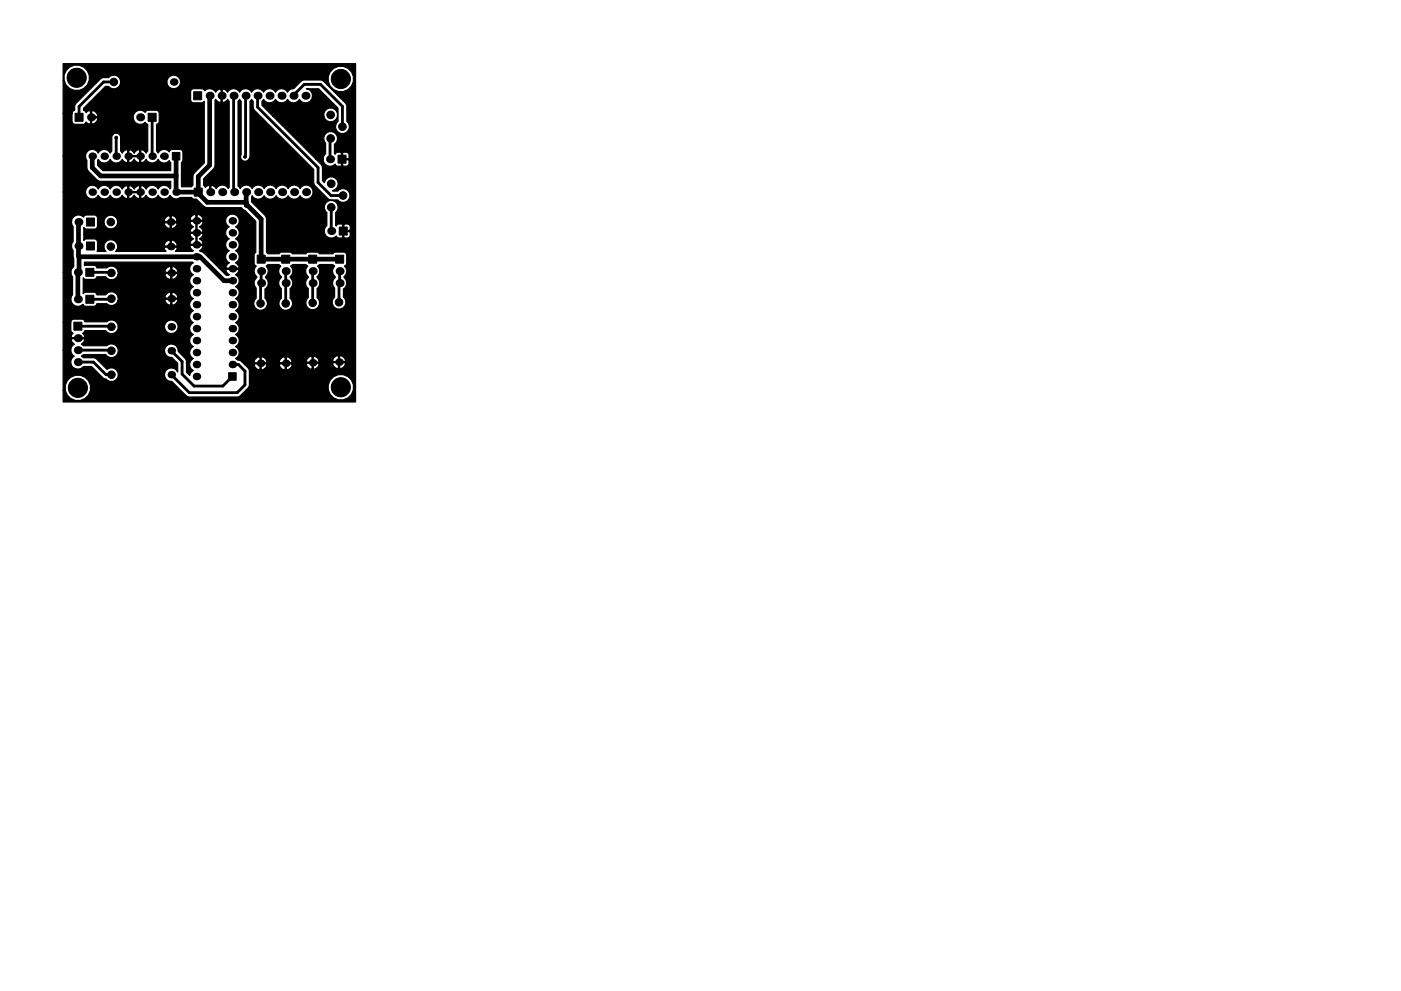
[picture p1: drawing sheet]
<svg xmlns="http://www.w3.org/2000/svg" width="297mm" height="210mm" viewBox="0 0 297 210" stroke-linecap="round" stroke-linejoin="round" font-family="sans-serif">
<g fill="#000" stroke="#000" stroke-width=".21">
<path d="M15.9 24h1.7v1.7h-1.7zM31.4 24h1.7v1.7h-1.7zM36.5 32.3h1.6v1.6h-1.6zM41.1 19.5h1.7v1.7h-1.7zM71.7 32.9h1.7v1.7h-1.7zM18.2 56.9h1.7v1.7h-1.7zM18.3 51.3h1.7v1.7h-1.7zM18.3 46.3h1.7v1.7h-1.7zM41.2 39.9h1.7v1.7h-1.7zM54.5 54.1h1.7v1.7h-1.7zM59.7 54.1h1.7v1.7h-1.7zM65.4 54.1h1.7v1.7h-1.7z"/>
<path d="M71.2 54.1h1.7v1.7h-1.7zM71.9 48.2h1.7v1.7h-1.7zM15.7 68.4h1.7v1.7h-1.7zM18.2 62.6h1.7v1.7h-1.7zM48.5 79.1h1.6v1.6h-1.6z"/>
<circle cx="16.3" cy="16.5" r="2.03"/>
<circle cx="24.1" cy="17.4" r=".8"/>
<circle cx="72.3" cy="16.8" r="2.03"/>
<circle cx="24.6" cy="29.2" r=".3"/>
<circle cx="51.9" cy="33.3" r=".3"/>
<circle cx="70.1" cy="29.4" r=".81"/>
<circle cx="70.1" cy="24.4" r=".81"/>
<circle cx="70.2" cy="39" r=".81"/>
<circle cx="72.6" cy="26.9" r=".81"/>
<circle cx="23.5" cy="52.3" r=".8"/>
<circle cx="23.5" cy="47.1" r=".8"/>
<circle cx="23.6" cy="57.9" r=".8"/>
<circle cx="70.2" cy="44" r=".81"/>
<circle cx="72.7" cy="41.5" r=".81"/>
<circle cx="23.6" cy="79.5" r=".8"/>
<circle cx="23.6" cy="63.4" r=".8"/>
<circle cx="23.6" cy="74.4" r=".8"/>
<circle cx="23.6" cy="69.3" r=".8"/>
<circle cx="55.2" cy="64.4" r=".8"/>
<circle cx="60.6" cy="64.4" r=".8"/>
<circle cx="66.3" cy="64.3" r=".8"/>
<circle cx="71.9" cy="64.1" r=".8"/>
<circle cx="16.5" cy="82.3" r="2.03"/>
<circle cx="72.3" cy="82.2" r="2.03"/>
</g>
<g fill="#000">
<circle cx="36.8" cy="17.4" r=".8"/>
<circle cx="19.3" cy="24.9" r=".85"/>
<circle cx="19.6" cy="33.1" r=".8"/>
<circle cx="22.1" cy="33.1" r=".8"/>
<circle cx="24.6" cy="33.1" r=".8"/>
<circle cx="27.2" cy="33.1" r=".8"/>
<circle cx="29.7" cy="33.1" r=".8"/>
<circle cx="29.7" cy="24.9" r=".85"/>
<circle cx="32.3" cy="33.1" r=".8"/>
<circle cx="34.8" cy="33.1" r=".8"/>
<circle cx="44.4" cy="20.3" r=".85"/>
<circle cx="47" cy="20.3" r=".85"/>
<circle cx="49.5" cy="20.3" r=".85"/>
<circle cx="52.1" cy="20.3" r=".85"/>
<circle cx="54.6" cy="20.3" r=".85"/>
<circle cx="57.1" cy="20.3" r=".85"/>
<circle cx="59.7" cy="20.3" r=".85"/>
<circle cx="62.2" cy="20.3" r=".85"/>
<circle cx="64.8" cy="20.3" r=".85"/>
<circle cx="70" cy="33.8" r=".85"/>
<circle cx="16.5" cy="57.8" r=".85"/>
<circle cx="16.6" cy="52.2" r=".85"/>
<circle cx="16.6" cy="47.1" r=".85"/>
<circle cx="19.6" cy="40.8" r=".8"/>
<circle cx="22.1" cy="40.8" r=".8"/>
<circle cx="24.6" cy="40.8" r=".8"/>
<circle cx="27.2" cy="40.8" r=".8"/>
<circle cx="29.7" cy="40.8" r=".8"/>
<circle cx="32.3" cy="40.8" r=".8"/>
<circle cx="34.8" cy="40.8" r=".8"/>
<circle cx="36.2" cy="47.1" r=".8"/>
<circle cx="36.2" cy="52.3" r=".8"/>
<circle cx="36.3" cy="57.9" r=".8"/>
<circle cx="37.3" cy="40.8" r=".8"/>
<circle cx="41.7" cy="49.4" r=".8"/>
<circle cx="41.7" cy="57" r=".8"/>
<circle cx="41.7" cy="46.9" r=".8"/>
<circle cx="41.7" cy="51.9" r=".8"/>
<circle cx="41.7" cy="59.6" r=".8"/>
<circle cx="41.7" cy="54.5" r=".8"/>
<circle cx="44.6" cy="40.8" r=".85"/>
<circle cx="47.1" cy="40.8" r=".85"/>
<circle cx="49.3" cy="51.9" r=".8"/>
<circle cx="49.3" cy="59.6" r=".8"/>
<circle cx="49.3" cy="49.4" r=".8"/>
<circle cx="49.3" cy="54.5" r=".8"/>
<circle cx="49.3" cy="46.9" r=".8"/>
<circle cx="49.3" cy="57" r=".8"/>
<circle cx="49.7" cy="40.8" r=".85"/>
<circle cx="52.2" cy="40.8" r=".85"/>
<circle cx="54.7" cy="40.8" r=".85"/>
<circle cx="55.4" cy="57.5" r=".85"/>
<circle cx="57.3" cy="40.8" r=".85"/>
<circle cx="59.8" cy="40.8" r=".85"/>
<circle cx="60.6" cy="57.5" r=".85"/>
<circle cx="62.4" cy="40.8" r=".85"/>
<circle cx="64.9" cy="40.8" r=".85"/>
<circle cx="66.3" cy="57.5" r=".85"/>
<circle cx="70.2" cy="49" r=".85"/>
<circle cx="72" cy="57.5" r=".85"/>
<circle cx="16.5" cy="71.7" r=".85"/>
<circle cx="16.5" cy="63.5" r=".85"/>
<circle cx="16.5" cy="74.3" r=".85"/>
<circle cx="16.5" cy="76.8" r=".85"/>
<circle cx="36.3" cy="74.4" r=".8"/>
<circle cx="36.3" cy="63.4" r=".8"/>
<circle cx="36.3" cy="69.3" r=".8"/>
<circle cx="36.3" cy="79.5" r=".8"/>
<circle cx="41.7" cy="77.3" r=".8"/>
<circle cx="41.7" cy="64.6" r=".8"/>
<circle cx="41.7" cy="72.3" r=".8"/>
<circle cx="41.7" cy="74.8" r=".8"/>
<circle cx="41.7" cy="79.9" r=".8"/>
<circle cx="41.7" cy="62.1" r=".8"/>
<circle cx="41.7" cy="67.2" r=".8"/>
<circle cx="41.7" cy="69.7" r=".8"/>
<circle cx="49.3" cy="77.3" r=".8"/>
<circle cx="49.3" cy="74.8" r=".8"/>
<circle cx="49.3" cy="69.7" r=".8"/>
<circle cx="49.3" cy="67.2" r=".8"/>
<circle cx="49.3" cy="64.6" r=".8"/>
<circle cx="49.3" cy="72.3" r=".8"/>
<circle cx="49.3" cy="62.1" r=".8"/>
<circle cx="55.2" cy="77.1" r=".8"/>
<circle cx="55.4" cy="60.1" r=".85"/>
<circle cx="60.6" cy="60.1" r=".85"/>
<circle cx="60.6" cy="77.1" r=".8"/>
<circle cx="66.3" cy="77" r=".8"/>
<circle cx="66.3" cy="60.1" r=".85"/>
<circle cx="71.9" cy="76.8" r=".8"/>
<circle cx="72" cy="60.1" r=".85"/>
</g>
<g fill="none" stroke="#000" stroke-width=".6">
<path d="M24.1 17.4h-2.1l-5.2 5.2v2.3M24.6 29.2v3.9M32.3 24.9v8.2M49.5 20.3v20.3l.2 .2M52.1 20.3v12.8l-.2 .2M54.6 20.3v2.4l12.8 12.9v3.1l2.8 2.8h2.5M59.7 20.1v.2M62.2 20.3l2.3-2.4h3.4l4.7 4.7v4.3M70.1 29.4l-.1 .1v4.3M19 57.8h4.5M55.4 57.5l-.2 6.9M60.6 57.5v6.9"/>
<path d="M66.3 57.5v6.8M70.2 44v5M72 57.5l-.1 6.6M16.5 69.2h7l.1 .1M16.5 74.3h7l.1 .1M16.5 76.8h3.3l2.7 2.7h1.1M19 63.5h4.5M36.3 74.4l2.3 2.3v2.7l2.5 2.5h6.1l2.1-2M49.3 77.3h1.2l1.4 1.4v3l-1.6 1.6h-10.2l-3.8-3.8h.1"/>
</g>
<path d="M19.6 33.1v2.5l1.7 1.7h16M34.4 33.1h.1M37.3 33.1v7.7h4.7M44.4 20.3v14.7l-2.4 2.5v3.5l1.9 1.9h8.3M16.6 47.1v7.3l.2 .1M16.6 52.2l-.1 .1M16.8 54.5v3l-.3 .3v5.7M16.8 54.5h25.6l5.1 5.1h1.8M52.2 40.8v2.8h.3l2.9 2.9v8.5h16.6" fill="none" stroke="#000" stroke-width="1"/>
<path d="M13.4 13.5h62v71.8h-62v-2.5h.4l.4 1a2.72 2.72 0 0 0 4.6 0 2.72 2.72 0 0 0-1.8-4.2 2.72 2.72 0 0 0-3.2 3.2h-.4v-8.5h1.6l.1 .6 .7 .7a1.48 1.48 0 0 0-.4 2.2 1.48 1.48 0 0 0 2.3 0h1.7l2.4 2.4 .7 .2a1.45 1.45 0 0 0 2.1 .2 1.45 1.45 0 0 0 .1-2 1.45 1.45 0 0 0-2-.2l-2.5-2.4-2.5-.1-.4-.3 .4-.4h4.7a1.45 1.45 0 0 0 2.1 .4 1.45 1.45 0 0 0 .3-2.1 1.45 1.45 0 0 0-2.1-.1h-5l-.5-.4 .6-.5 .2-.4-.2-.2h-2.6l-.1 .2 .1 .4 .6 .5-.7 .7-.1 .6h-1.6v-5.9h1.6l.1 1.9 .4 .4-.4 .7 .1 .2h2.6l.2-.2-.5-.7 .3-.2 .2-.4h4.4a1.44 1.44 0 0 0 1.6 .6 1.44 1.44 0 0 0 1.1-1.4h9.8l.1 .6a1.46 1.46 0 0 0 2.4 .5 1.46 1.46 0 0 0-.5-2.4 1.46 1.46 0 0 0-2 1.3h-9.8v-.2a1.44 1.44 0 0 0-2.4-.8h-4.7l-.4-.5-1.9-.1a.65 .65 0 0 0-.7 .7h-1.6v-10.6h1.6l.4 .9v3.8l-.3 .4a1.49 1.49 0 0 0 .6 1.8 1.49 1.49 0 0 0 1.9-.2l.1 .3 .5 .2h1.7l.5-.2 .1-.4h2.2a1.42 1.42 0 0 0 2.3-.7h9.9l.6 .8 .5 .3 .2-.2v-1.1h.2v1.1a.95 .95 0 0 0 1.2-1.1h-2.5l-.2 .2h-9.9v-.7h9.9l.2 .2h1.1v-1.1h.2v1.1h1.2l.1-.2a1.17 1.17 0 0 0-1.5-.9 1.07 1.07 0 0 0-1.3 .9h-9.9l-.2-.4a1.46 1.46 0 0 0-2.4 0h-1.9l-.1-.4-.5-.2h-1.7l-.6 .3v-3.4l.6 .4h1.7a.62 .62 0 0 0 .6-.6h1.9a1.45 1.45 0 0 0 1.5 .6 1.45 1.45 0 0 0 1.1-1h9.9l.6 .8 .5 .2 .2-.1v-1.2h.2v1.2a.95 .95 0 0 0 1.2-1.2h-2.5l-.2 .3h-9.9v-.7h9.9l.2 .2h1.1v-1.2h.2v1.2h1.2l.1-.2a1.17 1.17 0 0 0-1.5-1 1.07 1.07 0 0 0-1.3 1h-9.9l-.2-.5a1.43 1.43 0 0 0-2.1-.3h-2.2l-.1-.3-.5-.2-2 .1v-.8h22.9l.2 .1-.4 .3a1.42 1.42 0 0 0 .4 2.3 1.41 1.41 0 0 0-.8 1.3 1.41 1.41 0 0 0 .8 1.2 1.41 1.41 0 0 0-.8 1.3 1.41 1.41 0 0 0 .8 1.3 1.41 1.41 0 0 0-.8 1.2 1.41 1.41 0 0 0 .8 1.3 1.41 1.41 0 0 0-.8 1.3 1.41 1.41 0 0 0 .8 1.2 1.41 1.41 0 0 0-.8 1.3 1.41 1.41 0 0 0 .8 1.3 1.41 1.41 0 0 0-.8 1.3 1.41 1.41 0 0 0 .8 1.2 1.41 1.41 0 0 0-.8 1.3 1.41 1.41 0 0 0 .8 1.3 1.41 1.41 0 0 0-.8 1.2 1.41 1.41 0 0 0 .8 1.3l-.4 .3-.4 .8-.7-.7v-2.7l-1.7-1.8a1.44 1.44 0 0 0-1.4-1.5 1.44 1.44 0 0 0-1.5 1.4 1.44 1.44 0 0 0 1.5 1.4l1.3 1.3v1.8a1.45 1.45 0 0 0-1.8-.8 1.45 1.45 0 0 0-1 1.6 1.45 1.45 0 0 0 1.5 1.2l3.1 3.1 .6 .2h10.2l.7-.2 1.2-1.3h17.4a2.72 2.72 0 0 0 4.2 1.7 2.72 2.72 0 0 0 0-4.5 2.72 2.72 0 0 0-4.2 1.7v1.1h-17.4l.6-.7 .1-.3v-3l-.3-.6-.6-.7h1.9a1.02 1.02 0 0 0 1.2 1v-1.2h.3v1.2l.2 .1 .8-.6 .2-.5h2.6a1.02 1.02 0 0 0 1.3 1v-1.2h.2v1.2l.2 .1a1.16 1.16 0 0 0 1-1.2h3l.2 .5 .8 .5 .3-.1v-1.1h.2v1.1a1.02 1.02 0 0 0 1.3-.9l-.1-.1h2.9a1.02 1.02 0 0 0 1.3 .9v-1.1h.2v1.1l.2 .1a1.07 1.07 0 0 0 1-1.2h-2.6l-.1 .2-5.5-.1-.1 .2-5.6-.1-.1 .2h-2.6l-.1-.2h-2.5l-.1 .2h-1.9l-.7-.7h2.6l.1 .3h1.1v-1.2h.3v1.2h1.1l.1-.3h2.6l.1 .3h1.2v-1.2h.2v1.2h1.1l.1-.4h3l.1 .2h1.2v-1.1h.2v1.1h1.2v-.3h2.9l.1 .2h1.2v-1.1h.2v1.1h1.2l.1-.2a1.15 1.15 0 0 0-1.5-.9 1.02 1.02 0 0 0-1.3 .9h-2.9l-.6-.8-.4-.1-.4 .1a1.02 1.02 0 0 0-1.3 .9h-3l-.6-.7-.4-.2-.4 .1a1.02 1.02 0 0 0-1.3 .9h-2.6l-.2-.5-.4-.3-.4-.2-.5 .1a1.02 1.02 0 0 0-1.2 .9h-2.6l-1.4-.6 .4-.3a1.42 1.42 0 0 0-.4-2.3 1.41 1.41 0 0 0 .8-1.2 1.41 1.41 0 0 0-.8-1.3 1.41 1.41 0 0 0 .8-1.3 1.41 1.41 0 0 0-.8-1.3 1.41 1.41 0 0 0 .8-1.2 1.41 1.41 0 0 0-.8-1.3 1.41 1.41 0 0 0 .8-1.3 1.41 1.41 0 0 0-.8-1.2 1.41 1.41 0 0 0 .8-1.3 1.41 1.41 0 0 0-.8-1.3 1.41 1.41 0 0 0 .8-1.3 1.41 1.41 0 0 0-.8-1.2l.6-.5 .2-.4-.2-.3h-2.5l-.1 .3 .1 .4 .6 .5-.6 .1-4.8-4.7-.9-.5 .6-.5 .1-.4-.1-.2h-2.5l-.1 .2 .1 .4 .6 .5-.2 .1h-3.6l.4-.6-.1-.3h-2.6l-.1 .3 .4 .6h-10.7l.4-.7v-.6h9.9l.1 .2h1.2v-1.2h.2v1.2h1.2a1.03 1.03 0 0 0-1.4-1.2 1.07 1.07 0 0 0-1.3 1h-9.9l-.2-.5a1.45 1.45 0 0 0-2.1-.3 1.45 1.45 0 0 0-.1 2.1h-1.9l.1-2a.65 .65 0 0 0-.7-.6h-1.7l-.5 .3v-1.3h22.5l.1 .4 .6 .6-.6 .5-.1 .4 .1 .2h1.1v-2.3h.3v2.3h1.1l.1-.2-.1-.4-.6-.5 .6-.6 .1-.4-.1-.2h-2.5l-.1 .2h-22.5v-1.4l.5 .3h1.7a.65 .65 0 0 0 .7-.6v-.6h1.4a1.46 1.46 0 0 0 1.4 1.2 1.46 1.46 0 0 0 1.4-1.1h9.9l.5 .8 .5 .2 .3-.1v-1.2h.2v1.2a.95 .95 0 0 0 1.2-1.2h-2.6l-.1 .3h-9.9v-.3h15.4l.1 .4 .6 .5-.6 .6-.1 .3 .1 .3h1.1v-2.3h.3v2.3h1.1l.1-.3-.1-.3-.6-.6 .6-.5 .1-.4-.1-.2h-2.5l-.1 .2h-15.4v-.4h9.9l.1 .2h1.2v-1.2h.2v1.2h1.2v-.1h10.3l.1 .5 .7 .7-.4 .3a1.42 1.42 0 0 0 .4 2.3 1.41 1.41 0 0 0-.8 1.2 1.41 1.41 0 0 0 .8 1.3 1.41 1.41 0 0 0-.8 1.3 1.41 1.41 0 0 0 .8 1.3l-.6 .5-.1 .4 .1 .2h2.5l.2-.2-.2-.4-.6-.5 .4-.3a1.42 1.42 0 0 0-.4-2.3 1.41 1.41 0 0 0 .8-1.3 1.41 1.41 0 0 0-.8-1.2 1.41 1.41 0 0 0 .8-1.3 1.41 1.41 0 0 0-.8-1.3 1.45 1.45 0 0 0 .1-2.5 1.45 1.45 0 0 0-2.2 1.3h-10.3v-.4h2.8l.1 .2h1.1v-1.1h.3v1.1h1.1a1.03 1.03 0 0 0-1.4-1.1 1.07 1.07 0 0 0-1.2 .9h-2.8l-.4-.5-.6-.3-.4 .1a1.07 1.07 0 0 0-1.3 1h-9.9l-.2-.5a1.46 1.46 0 0 0-1.8-.5 1.46 1.46 0 0 0-.8 1.6h-1.4v-1.1a.65 .65 0 0 0-.7-.7h-1.7l-.6 .4a1.49 1.49 0 0 0-2.1 0 1.49 1.49 0 0 0-.1 2.1v3.1l-.2 .4a1.52 1.52 0 0 0 .2 1.5l.1 3.5-.5 .6-.1 .6h-1.6v-17.1h4.7a1.43 1.43 0 0 0 1.1 1.5 1.43 1.43 0 0 0 1.6-.8 1.41 1.41 0 0 0 1.3 .8 1.41 1.41 0 0 0 1.3-.8 1.41 1.41 0 0 0 1.3 .8 1.41 1.41 0 0 0 1.2-.8l.5 .6 .4 .2 .3-.2v-1.1h.2v1.1l.2 .2 .4-.2 .5-.6 .6 .6 .4 .2 .2-.2v-1.1h-2.6l.1-1.4h.2v1.1h2.3v-1.1l-.2-.1-.4 .1-.6 .7-.5-.7-.4-.1-1.1 .1-.5 .6-.2-.4a1.42 1.42 0 0 0-2.3 .4 1.41 1.41 0 0 0-1.3-.8 1.41 1.41 0 0 0-1.3 .8 1.42 1.42 0 0 0-1.6-.8 1.42 1.42 0 0 0-1.1 1.4h-4.7v-7.6h4.7l.3 .9 .1 2 2.4 2.4 15.3 .1v1.4l-.1 .2a1.41 1.41 0 0 0-1.3-.8 1.41 1.41 0 0 0-1.3 .8 1.41 1.41 0 0 0-1.3-.8 1.41 1.41 0 0 0-1.2 .8l-.5-.6-.4-.1-.3 .1v2.5l.3 .2 .4-.2 .5-.6 .2 .4a1.42 1.42 0 0 0 2.3-.4 1.41 1.41 0 0 0 1.3 .8 1.41 1.41 0 0 0 1.3-.8 1.38 1.38 0 0 0 2.1 .5h2.4l.3 .3 .8 .1 1.8 1.7 7.7 .1 .2 .3 .5 .2 2.3 2.3v6.7l-.3 .5v1.7l.2 .5 .2 .1a1.44 1.44 0 0 0 .1 2.3l-.1 .3a1.48 1.48 0 0 0 0 2.1v2.2l-.3 .3a1.46 1.46 0 0 0 .4 2 1.46 1.46 0 0 0 2-.3 1.46 1.46 0 0 0-.2-2v-2l.3-.2a1.45 1.45 0 0 0-.2-2.2l.2-.3a1.47 1.47 0 0 0-.1-2.2l.4-.3h2.4l.3 .4a1.45 1.45 0 0 0 .1 2.2l-.1 .3a1.45 1.45 0 0 0 .1 2.2v2.1l-.2 .3a1.46 1.46 0 0 0 .3 2 1.46 1.46 0 0 0 2-.3 1.46 1.46 0 0 0-.2-2v-2.1l.2-.1a1.45 1.45 0 0 0-.2-2.2l.2-.3a1.47 1.47 0 0 0-.1-2.2l.4-.3h2.9l.3 .4a1.45 1.45 0 0 0 .2 2.2l-.2 .3a1.45 1.45 0 0 0 .2 2.2v2l-.3 .2a1.46 1.46 0 0 0 .3 2 1.46 1.46 0 0 0 2-.2 1.46 1.46 0 0 0-.2-2v-2l.2-.1a1.45 1.45 0 0 0-.2-2.2l.2-.3a1.47 1.47 0 0 0-.1-2.2l.4-.3h2.9l.3 .4a1.45 1.45 0 0 0 .2 2.2l-.2 .3a1.48 1.48 0 0 0 0 2.1v1.9l-.2 .3a1.46 1.46 0 0 0 .3 2 1.46 1.46 0 0 0 2-.3 1.46 1.46 0 0 0-.2-2v-1.7l.3-.2a1.45 1.45 0 0 0-.2-2.2l.2-.3a1.47 1.47 0 0 0-.1-2.2l.3-.1 .2-.5v-1.7l-.2-.4-.4-.2h-1.7l-.6 .4h-2.9l-.6-.4h-1.7l-.5 .4h-2.9l-.6-.4h-1.7l-.5 .4h-2.4l-.3-.3v-4.6h12.2a1.48 1.48 0 0 0 1 1.4 1.48 1.48 0 0 0 1.6-.3l.5 .4h.7l.1-.2v-1.2h.3v1.2l.2 .2 .9-.1 .3-.4v-.7l-.2-.2h-1.5v-1.4h.3v1.2h1.2l.2-.2v-.7l-.6-.5h-.6l-.2 .2-1.1-.2-.5 .5-.1-.1v-2.8a1.46 1.46 0 0 0 .1-2.1 1.46 1.46 0 0 0-2.1 0 1.46 1.46 0 0 0 .1 2.1v2.8l-.4 .5-.2 .6h-12.2l-.1-3-3.1-3.2v-1.1l.2-.2 .2 .3a1.46 1.46 0 0 0 2.3-.3 1.44 1.44 0 0 0 2.5 0 1.44 1.44 0 0 0 2.6 0 1.44 1.44 0 0 0 2.5 0 1.48 1.48 0 0 0 2.3 .4 1.48 1.48 0 0 0 0-2.3 1.48 1.48 0 0 0-2.3 .4 1.44 1.44 0 0 0-2.5 0 1.44 1.44 0 0 0-2.6 0 1.44 1.44 0 0 0-2.5 0 1.44 1.44 0 0 0-2.5 0 1.44 1.44 0 0 0-2.6 0l-.4-.5v-18l.3-.4 .3 .4v11.3a1 1 0 0 0 .7 1.4 1 1 0 0 0 1.2-1.1v-11.6l.3-.4 .4 .4v1.2l.2 .7 12.6 12.5v2.8l.3 .7 3 2.9 1.8 .1a1.46 1.46 0 0 0 2.1 .1 1.46 1.46 0 0 0 0-2.1 1.46 1.46 0 0 0-2.1 .1h-1l-.1-.1a1.47 1.47 0 0 0 1.2-1.5 1.47 1.47 0 0 0-1.4-1.4 1.47 1.47 0 0 0-1.5 1.3l-.4-.5-.1-3.1-1.3-1.5h1.5a1.48 1.48 0 0 0 .9 1.5 1.48 1.48 0 0 0 1.7-.4l.4 .5h.7l.2-.2v-1.2h.2v1.2l.2 .2 .9-.1 .3-.4v-.7l-.2-.2h-1.4v-1.4h.2v1.1h1.2l.2-.1v-.7l-.5-.5h-.7l-.2 .2-1.1-.2-.4 .4-.2-.1v-2a1.46 1.46 0 0 0 .4-2.1 1.46 1.46 0 0 0-2.1-.3 1.46 1.46 0 0 0-.2 2.2v2.2l-.4 .6-.1 .5h-1.5l-9.1-9h10.8l.2 .5a1.47 1.47 0 0 0 2.4 0 1.47 1.47 0 0 0-.9-2.3 1.47 1.47 0 0 0-1.7 1.8h-10.8l-2.4-2.4v-.8l.4-.4 .2 .3a1.46 1.46 0 0 0 2.3-.3 1.44 1.44 0 0 0 2.6 0 1.44 1.44 0 0 0 2.5 0 1.49 1.49 0 0 0 2.5 0 1.49 1.49 0 0 0-1-2.3h2.6l4.1 4.1v2.9l-.3 .3a1.47 1.47 0 0 0 .3 2 1.47 1.47 0 0 0 2-.3 1.47 1.47 0 0 0-.2-2v-3.6l-4.8-4.9h.9l.4 1a2.72 2.72 0 0 0 4.5 0 2.72 2.72 0 0 0-1.7-4.2 2.72 2.72 0 0 0-3.2 3.2h-.9l-.8-.3h-3.7l-1.9 1.8a1.38 1.38 0 0 0-1.3 .8 1.44 1.44 0 0 0-2.6 0 1.44 1.44 0 0 0-2.5 0 1.44 1.44 0 0 0-2.6 0 1.44 1.44 0 0 0-2.5 0 1.44 1.44 0 0 0-2.5 0l-.5-.6-.5-.1-.2 .1v2.6l.2 .2 .5-.2 .5-.5 .3 .4v18.2l-.2 .3-.2-.3a1.46 1.46 0 0 0-2.4 .3l-.5-.5-.4-.2-.2 .1v1.5h-.3v-1.5l-.2-.1-.7 .5-.3-.5v-1.4l2.1-2.1 .3-.8v-13.7l.1-.2 .5 .5 .4 .2 .3-.2v-2.6l-.3-.1-.4 .1-.5 .6a1.45 1.45 0 0 0-2.3-.3l-.2-.3-.4-.2-2 .1-.4 .6v1.7a.65 .65 0 0 0 .7 .6h1.7l.5-.3v13.1l-2.3 2.4-.1 2.3-.3 .3h-2.1v-5.1l.3-.6-.1-1.8-.6-.4h-1.6a.62 .62 0 0 0-.6 .5 1.4 1.4 0 0 0-2.4 .3l-.3-.5v-5.6l.5-.4 .1-2a.65 .65 0 0 0-.7-.6h-1.7l-.6 .4a1.49 1.49 0 0 0-2.1 0 1.49 1.49 0 0 0 0 2.1 1.49 1.49 0 0 0 2.1 0l.1 .3 .4 .2v5.6l-.3 .5-.5-.6-.4-.2-.3 .2v2.5l.3 .1 .4-.1 .5-.6a1.41 1.41 0 0 0 1.2 .8 1.41 1.41 0 0 0 1.3-.8 1.4 1.4 0 0 0 2.4 .2l.3 .5v1.7h-14.4l-1.1-1.1v-1.1l.1-.2a1.41 1.41 0 0 0 1.3 .8 1.41 1.41 0 0 0 1.3-.8 1.41 1.41 0 0 0 1.3 .8 1.41 1.41 0 0 0 1.2-.8l.5 .6 .4 .1 .3-.1v-1.1h.2v1.1l.2 .1 .4-.1 .5-.7 .6 .7 .4 .1 .2-.1v-1.1h-2.6l.1-1.4h.2v1.1h2.3v-1.1l-.2-.2-.4 .2-.6 .6-.5-.6-1.1-.2-.4 .2-.5 .6-.3-.5v-2.8a.94 .94 0 0 0-1.1-.9 .94 .94 0 0 0-.8 1.1v2.6l-.3 .5-.3-.4a1.42 1.42 0 0 0-2.3 .4 1.42 1.42 0 0 0-1.6-.8 1.42 1.42 0 0 0-1.1 1.4h-4.7v-9.1h1.9v1.7a.65 .65 0 0 0 .6 .7l1.9-.1 .4-.4 .7 .4 .3-.1v-1.2h.2v1.2l.3 .1a1.12 1.12 0 0 0 .9-1.3h-1.4v-1.4h.2v1.2h1.2l.1-.3a1.19 1.19 0 0 0-1.5-.9l-.3-.2-.7 .5-.1-.3-.4-.2v-.4l4.7-4.7h.6a1.42 1.42 0 0 0 1.6 .5 1.42 1.42 0 0 0 1-1.4h9.8l.1 .5a1.46 1.46 0 0 0 2.4 .5 1.46 1.46 0 0 0-.5-2.4 1.46 1.46 0 0 0-2 1.4h-9.8v-.3a1.44 1.44 0 0 0-1.1-1.1 1.44 1.44 0 0 0-1.5 .5h-1l-.7 .2-5.2 5.2-.3 .7v.8l-.3 .2-.2 .4h-1.9v-7h.2a2.72 2.72 0 0 0 4.2 1.8 2.72 2.72 0 0 0 0-4.6 2.72 2.72 0 0 0-4.2 1.8v1h-.2z" fill="#000" stroke="#000" stroke-width=".25"/>
</svg>
